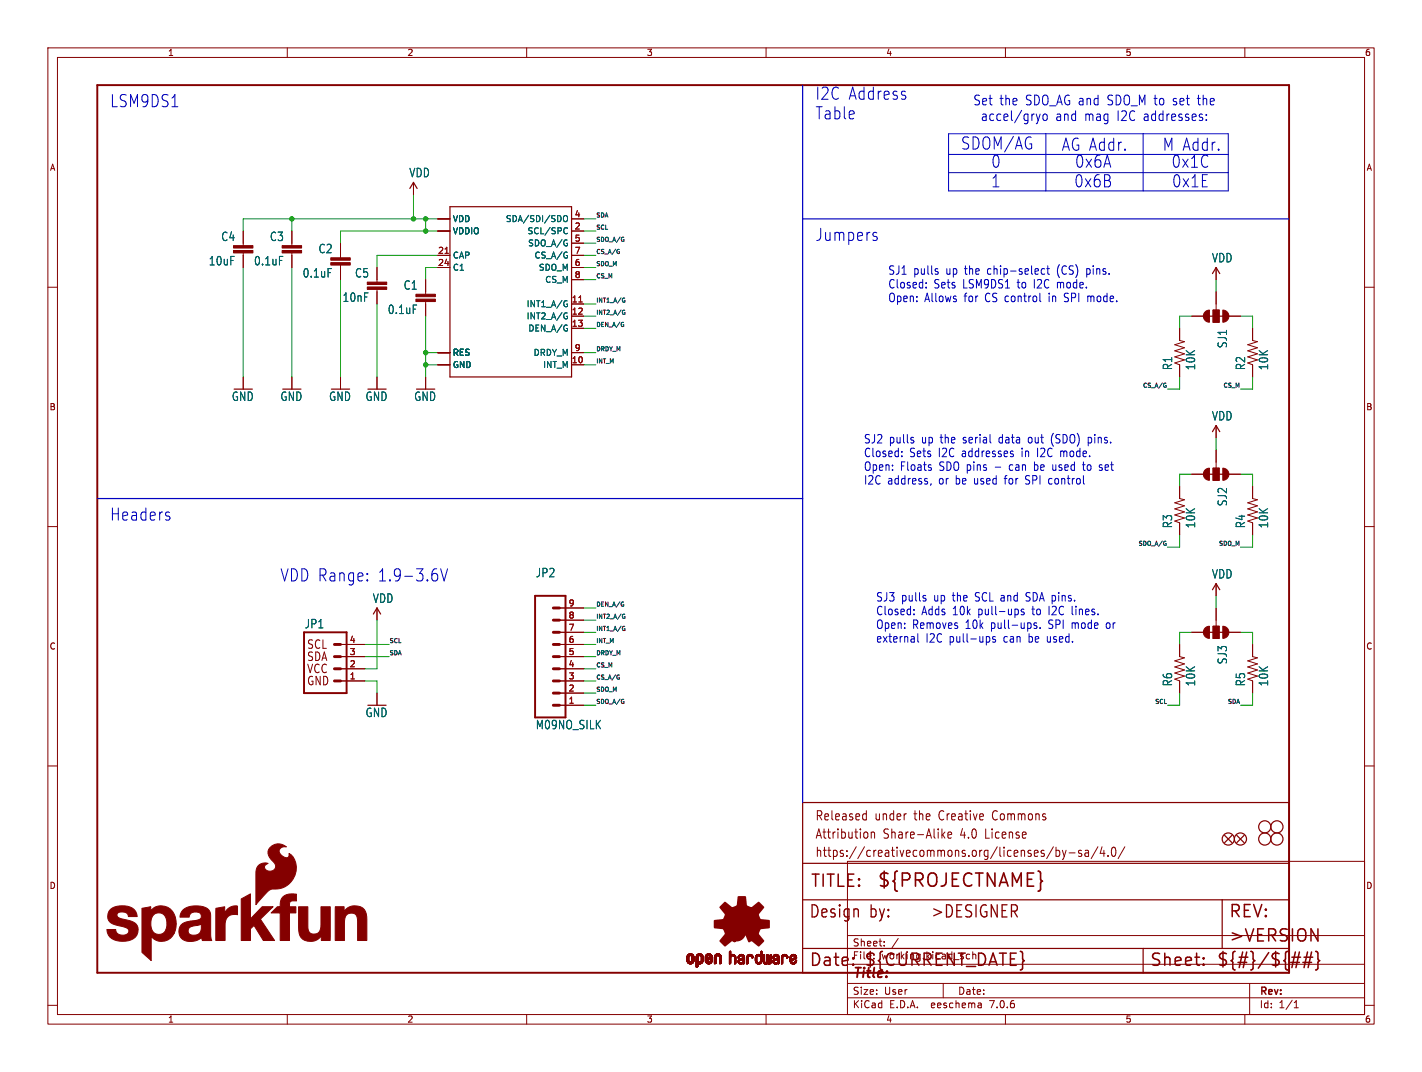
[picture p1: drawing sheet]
<svg xmlns="http://www.w3.org/2000/svg" width="297mm" height="224mm" viewBox="0 0 297 224" stroke-linecap="round" stroke-linejoin="round" font-family="sans-serif">
<defs><g id="words">
<text font-size="3.8" fill="#840000" x="183.1" y="185.7">${PROJECTNAME}</text>
<g font-size="3.5" fill="#0000c2">
<text x="22.9" y="22.6">LSM9DS1</text>
<text x="170.2" y="21.1">I2C Address</text>
<text x="170.2" y="25.2">Table</text>
<text x="200.7" y="31.5">SDOM/AG</text>
<text x="207" y="35.3">0</text>
<text x="221.7" y="31.7">AG Addr.</text>
<text x="224.5" y="35.3">0x6A</text>
<text x="242.8" y="31.7">M Addr.</text>
<text x="244.6" y="35.3">0x1C</text>
<text x="207" y="39.4">1</text>
<text x="224.3" y="39.4">0x6B</text>
<text x="244.7" y="39.4">0x1E</text>
<text x="170.2" y="50.6">Jumpers</text>
<text x="22.9" y="109">Headers</text>
<text x="58.4" y="121.7">VDD Range:</text>
<text x="78.8" y="121.7">1.9-3.6V</text>
</g>
<g font-size="3.5" fill="#840000">
<text x="169.2" y="185.7">TITLE:</text>
<text x="168.9" y="192.1">Design</text>
<text x="181.6" y="192.1">by:</text>
<text x="194.3" y="192.1">&gt;DESIGNER</text>
<text x="256.5" y="197.1">&gt;VERSION</text>
<text x="256.5" y="192.1">REV:</text>
<text x="168.9" y="202.2">Date:</text>
<text x="180.3" y="202.2">${CURRENT_DATE}</text>
<text x="240" y="202.2">Sheet:</text>
<text x="254" y="202.2">${#}/${##}</text>
</g>
<g font-size="2.8" fill="#0000c2">
<text x="203.2" y="22.2">Set the</text>
<text x="214.2" y="22.2">SDO_AG and</text>
<text x="231.5" y="22.2">SDO_M to set</text>
<text x="250.6" y="22.2">the</text>
<text x="204.8" y="25.5">accel/gryo</text>
<text x="220.4" y="25.5">and</text>
<text x="226.5" y="25.5">mag</text>
<text x="233.4" y="25.5">I2C addresses:</text>
</g>
<text font-size="2.8" fill="#840000" x="178" y="204.8">Title:</text>
<g font-size="2.7" fill="#840000">
<text x="170.2" y="171.7">Released</text>
<text x="182.7" y="171.7">under</text>
<text x="191.1" y="171.7">the</text>
<text x="196.5" y="171.7">Creative</text>
<text x="208" y="171.7">Commons</text>
<text x="170.2" y="175.5">Attribution</text>
<text x="170.2" y="179.3">https://creativecommons.org/licenses/by-sa/4.0/</text>
<text x="184.5" y="175.5">Share-Alike</text>
<text x="200.8" y="175.5">4.0</text>
<text x="206.2" y="175.5">License</text>
</g>
<g font-size="2.5" fill="#006464">
<text x="85.4" y="37.2">VDD</text>
<text x="46.1" y="50.6">C4</text>
<text x="56.3" y="50.6">C3</text>
<text x="66.4" y="53.1">C2</text>
<text x="43.5" y="55.6">10uF</text>
<text x="53" y="55.6">0.1uF</text>
<text x="63.1" y="58.2">0.1uF</text>
<text x="74.1" y="58.2">C5</text>
<text x="253" y="55">VDD</text>
<text x="71.5" y="63.3">10nF</text>
<text x="80.9" y="65.8">0.1uF</text>
<text x="84.2" y="60.7">C1</text>
<text x="245" y="77.4" transform="rotate(-90 245 77.4)">R1</text>
<text x="249.8" y="77.4" transform="rotate(-90 249.8 77.4)">10K</text>
<text x="256.5" y="72.8" transform="rotate(-90 256.5 72.8)">SJ1</text>
<text x="260.3" y="77.4" transform="rotate(-90 260.3 77.4)">R2</text>
<text x="265.1" y="77.4" transform="rotate(-90 265.1 77.4)">10K</text>
<text x="48.3" y="84">GND</text>
<text x="58.5" y="84">GND</text>
<text x="68.6" y="84">GND</text>
<text x="76.3" y="84">GND</text>
<text x="86.4" y="84">GND</text>
<text x="253" y="88">VDD</text>
<text x="256.5" y="105.8" transform="rotate(-90 256.5 105.8)">SJ2</text>
<text x="245" y="110.4" transform="rotate(-90 245 110.4)">R3</text>
<text x="249.8" y="110.4" transform="rotate(-90 249.8 110.4)">10K</text>
<text x="260.3" y="110.4" transform="rotate(-90 260.3 110.4)">R4</text>
<text x="265.1" y="110.4" transform="rotate(-90 265.1 110.4)">10K</text>
<text x="111.8" y="120.8">JP2</text>
<text x="253" y="121">VDD</text>
<text x="63.6" y="131.5">JP1</text>
<text x="77.8" y="126.1">VDD</text>
<text x="245" y="143.5" transform="rotate(-90 245 143.5)">R6</text>
<text x="249.8" y="143.5" transform="rotate(-90 249.8 143.5)">10K</text>
<text x="256.5" y="138.9" transform="rotate(-90 256.5 138.9)">SJ3</text>
<text x="260.3" y="143.5" transform="rotate(-90 260.3 143.5)">R5</text>
<text x="265.1" y="143.5" transform="rotate(-90 265.1 143.5)">10K</text>
<text x="76.3" y="150">GND</text>
<text x="111.8" y="152.5">M09NO_SILK</text>
</g>
<g font-size="2.5" fill="#0000c2">
<text x="185.4" y="57.5">SJ1 pulls</text>
<text x="197.6" y="57.5">up the</text>
<text x="206.5" y="57.5">chip-select</text>
<text x="221.2" y="57.5">(CS)</text>
<text x="227.4" y="57.5">pins.</text>
<text x="185.4" y="60.4">Closed:</text>
<text x="185.4" y="63.3">Open:</text>
<text x="193.1" y="63.3">Allows</text>
<text x="195" y="60.4">Sets</text>
<text x="201.1" y="60.4">LSM9DS1</text>
<text x="201.4" y="63.3">for</text>
<text x="205.9" y="63.3">CS control</text>
<text x="212.7" y="60.4">to</text>
<text x="216.2" y="60.4">I2C mode.</text>
<text x="219.4" y="63.3">in</text>
<text x="222.8" y="63.3">SPI mode.</text>
<text x="180.3" y="92.8">SJ2 pulls</text>
<text x="180.3" y="95.6">Closed:</text>
<text x="189.9" y="95.6">Sets</text>
<text x="192.5" y="92.8">up the</text>
<text x="196.1" y="95.6">I2C addresses</text>
<text x="201.4" y="92.8">serial</text>
<text x="209" y="92.8">data</text>
<text x="213.6" y="95.6">in</text>
<text x="215.3" y="92.8">out</text>
<text x="217" y="95.6">I2C mode.</text>
<text x="220.2" y="92.8">(SDO)</text>
<text x="228.1" y="92.8">pins.</text>
<text x="180.3" y="98.5">Open:</text>
<text x="180.3" y="101.4">I2C address,</text>
<text x="188" y="98.5">Floats</text>
<text x="196.1" y="101.4">or</text>
<text x="196.2" y="98.5">SDO pins</text>
<text x="199.7" y="101.4">be used</text>
<text x="208" y="98.5">-</text>
<text x="210.3" y="101.4">for</text>
<text x="211.2" y="98.5">can</text>
<text x="214.7" y="101.4">SPI control</text>
<text x="216.5" y="98.5">be used</text>
<text x="227.1" y="98.5">to</text>
<text x="230.6" y="98.5">set</text>
<text x="182.9" y="125.8">SJ3 pulls</text>
<text x="195.1" y="125.8">up the</text>
<text x="203.9" y="125.8">SCL and</text>
<text x="214.8" y="125.8">SDA pins.</text>
<text x="182.9" y="128.6">Closed:</text>
<text x="182.9" y="131.5">Open:</text>
<text x="190.5" y="131.5">Removes</text>
<text x="192.5" y="128.6">Adds</text>
<text x="199" y="128.6">10k</text>
<text x="201.7" y="131.5">10k</text>
<text x="204.4" y="128.6">pull-ups</text>
<text x="207.1" y="131.5">pull-ups.</text>
<text x="215.9" y="128.6">to</text>
<text x="219.3" y="131.5">SPI mode</text>
<text x="219.4" y="128.6">I2C lines.</text>
<text x="231.6" y="131.5">or</text>
<text x="182.9" y="134.4">external</text>
<text x="193.3" y="134.4">I2C pull-ups</text>
<text x="209.8" y="134.4">can</text>
<text x="215.1" y="134.4">be used.</text>
</g>
<g font-size="2.5" fill="#840000">
<text x="64" y="135.8">SCL</text>
<text x="64" y="143.4">GND</text>
<text x="64" y="138.3">SDA</text>
<text x="64" y="140.9">VCC</text>
</g>
<g font-size="2.1" fill="#840000">
<text x="178" y="197.9">Sheet:</text>
<text x="178" y="200.6">File:</text>
<text x="184.1" y="200.6">working.kicad_sch</text>
<text x="178" y="208">Size:</text>
<text x="184.7" y="208">User</text>
<text x="200" y="208">Date:</text>
<text x="263" y="208.2">Rev:</text>
<text x="178" y="210.8">KiCad</text>
<text x="185.7" y="210.8">E.D.A.</text>
<text x="194.6" y="210.8">eeschema</text>
<text x="207" y="210.8">7.0.6</text>
<text x="263" y="210.8">Id:</text>
<text x="267.1" y="210.8">1/1</text>
</g>
<g font-size="1.8" fill="#840000">
<text x="35" y="11.9">1</text>
<text x="85" y="11.9">2</text>
<text x="135" y="11.9">3</text>
<text x="185" y="11.9">4</text>
<text x="235" y="11.9">5</text>
<text x="285" y="11.9">6</text>
<text x="10.3" y="35.9">A</text>
<text x="285.3" y="35.9">A</text>
<text x="10.3" y="85.9">B</text>
<text x="285.3" y="85.9">B</text>
<text x="10.3" y="135.9">C</text>
<text x="285.3" y="135.9">C</text>
<text x="10.3" y="185.9">D</text>
<text x="285.3" y="185.9">D</text>
<text x="35" y="213.8">1</text>
<text x="85" y="213.8">2</text>
<text x="135" y="213.8">3</text>
<text x="185" y="213.8">4</text>
<text x="235" y="213.8">5</text>
<text x="285" y="213.8">6</text>
</g>
<g font-size="1.8" fill="#006464">
<text x="94.5" y="46.6">VDD</text>
<text x="105.5" y="46.6">SDA/SDI/SDO</text>
<text x="94.5" y="49.1">VDDIO</text>
<text x="110.1" y="49.1">SCL/SPC</text>
<text x="110.2" y="51.7">SDO_A/G</text>
<text x="94.5" y="54.2">CAP</text>
<text x="94.5" y="56.7">C1</text>
<text x="111.5" y="54.2">CS_A/G</text>
<text x="112.4" y="56.7">SDO_M</text>
<text x="113.8" y="59.3">CS_M</text>
<text x="109.9" y="64.4">INT1_A/G</text>
<text x="109.9" y="66.9">INT2_A/G</text>
<text x="110.3" y="69.4">DEN_A/G</text>
<text x="94.5" y="74.5">RES</text>
<text x="94.5" y="77.1">GND</text>
<text x="111.4" y="74.5">DRDY_M</text>
<text x="113.3" y="77.1">INT_M</text>
</g>
<g font-size="1.8" fill="#a90000">
<text x="119.9" y="45.5">4</text>
<text x="91.4" y="53.1">21</text>
<text x="119.9" y="48">2</text>
<text x="119.9" y="50.5">5</text>
<text x="119.9" y="53.1">7</text>
<text x="91.4" y="55.6">24</text>
<text x="119.9" y="55.6">6</text>
<text x="119.9" y="58.2">8</text>
<text x="119.3" y="63.2">11</text>
<text x="119.3" y="65.8">12</text>
<text x="119.3" y="68.3">13</text>
<text x="119.3" y="75.9">10</text>
<text x="119.9" y="73.4">9</text>
<text x="118.7" y="131.8">7</text>
<text x="118.7" y="129.3">8</text>
<text x="118.7" y="126.7">9</text>
<text x="73" y="136.9">3</text>
<text x="73" y="134.4">4</text>
<text x="118.7" y="136.9">5</text>
<text x="118.7" y="134.4">6</text>
<text x="73" y="142">1</text>
<text x="73" y="139.4">2</text>
<text x="118.7" y="142">3</text>
<text x="118.7" y="139.4">4</text>
<text x="118.7" y="147.1">1</text>
<text x="118.7" y="144.5">2</text>
</g>
<g font-size="1.2" fill="#0f0f0f">
<text x="124.5" y="45.5">SDA</text>
<text x="124.5" y="48">SCL</text>
<text x="124.5" y="53.1">CS_A/G</text>
<text x="124.5" y="50.6">SDO_A/G</text>
<text x="124.5" y="58.2">CS_M</text>
<text x="124.5" y="55.6">SDO_M</text>
<text x="124.5" y="65.8">INT2_A/G</text>
<text x="124.5" y="63.3">INT1_A/G</text>
<text x="124.5" y="68.3">DEN_A/G</text>
<text x="124.5" y="76">INT_M</text>
<text x="124.5" y="73.4">DRDY_M</text>
<text x="238.6" y="81">CS_A/G</text>
<text x="255.4" y="81">CS_M</text>
<text x="237.6" y="114.1">SDO_A/G</text>
<text x="254.4" y="114.1">SDO_M</text>
<text x="124.5" y="126.8">DEN_A/G</text>
<text x="124.5" y="131.8">INT1_A/G</text>
<text x="124.5" y="129.3">INT2_A/G</text>
<text x="81.3" y="136.9">SDA</text>
<text x="81.3" y="134.4">SCL</text>
<text x="124.5" y="134.4">INT_M</text>
<text x="124.5" y="136.9">DRDY_M</text>
<text x="124.5" y="142">CS_A/G</text>
<text x="124.5" y="139.5">CS_M</text>
<text x="124.5" y="147.1">SDO_A/G</text>
<text x="124.5" y="144.5">SDO_M</text>
<text x="241.1" y="147.1">SCL</text>
<text x="256.3" y="147.1">SDA</text>
</g>
</g></defs>
<g fill="none" stroke="#840000" stroke-width=".21">
<path d="M10 10h277v203.9h-277zM12 12h273v199.9h-273zM60 10v2M110 10v2M160 10v2M210 10v2M260 10v2M86.4 38.1v2.5M10 60h2M50.8 48.3v3M50.8 52.8v3.1M61 48.3v3"/>
<path d="M61 52.8v3.1M71.1 50.8v3M71.1 55.4v3M78.7 55.9v3M88.9 58.4v3.1M91.4 48.3h2.6M91.4 53.3h2.6M91.4 45.7h2.6M91.4 55.9h2.6M119.4 48.3h2.5M119.4 53.3h2.5M119.4 45.7h2.5"/>
<path d="M119.4 55.9h2.5M119.4 50.8h2.5M119.4 58.4h2.5M254 55.9v2.5M285 60h2M50.8 78.7v2.6M61 78.7v2.6M71.1 78.7v2.6M78.7 60.5v3M78.7 78.7v2.6M88.9 63v3M88.9 78.7v2.6"/>
<path d="M91.4 76.2h2.6M91.4 73.7h2.6M119.4 66h2.5M119.4 76.2h2.5M119.4 63.5h2.5M119.4 68.6h2.5M119.4 73.7h2.5M246.4 68.6v2.5l1 .3-2 .6 2 .6-2 .7 2 .6-2 .6 2 .7-2 .6 1 .4v2.5M248.9 66h2.6M253.4 64.8h1.2v2.5h-1.2zM254 61v3.8M256.5 66h2.6"/>
<path d="M261.6 68.6v2.5l1 .3-2 .6 2 .6-2 .7 2 .6-2 .6 2 .7-2 .6 1 .4v2.5M248.9 99.1h2.6M253.4 97.8h1.2v2.5h-1.2zM254 88.9v2.5M254 94v3.8M256.5 99.1h2.6M10 110h2M246.4 101.6v2.5l1 .3-2 .6 2 .7-2 .6 2 .6-2 .7 2 .6-2 .6 1 .4v2.6M261.6 101.6v2.5l1 .3-2 .6 2 .7-2 .6 2 .6-2 .7 2 .6-2 .6 1 .4v2.6M285 110h2M71.1 139.7h5.1M71.1 137.2h5.1"/>
<path d="M71.1 134.6h5.1M78.7 127v2.5M116.8 139.7h5.1M116.8 137.2h5.1M116.8 134.6h5.1M116.8 132.1h5.1M116.8 129.5h5.1M116.8 127h5.1M246.4 134.6v2.6l1 .2-2 .6 2 .7-2 .6 2 .7-2 .6 2 .6-2 .7 1 .3v2.6M248.9 132.1h2.6M253.4 130.8h1.2v2.6h-1.2zM254 121.9v2.6"/>
<path d="M254 127v3.8M256.5 132.1h2.6M261.6 134.6v2.6l1 .2-2 .6 2 .7-2 .6 2 .7-2 .6 2 .6-2 .7 1 .3v2.6M10 160h2M71.1 142.2h5.1M78.7 144.8v2.5M116.8 147.3h5.1M116.8 144.8h5.1M116.8 142.2h5.1M285 160h2M177 179.9h108v32h-108zM180.5 170l.4 .1"/>
<path d="M180.9 169.3v2M180.9 171.2l-.4 .1M181.2 174v.9M182 173.8v1.3M182 174l.2-.2 .4 .1 .1 1.2M196.9 174.4l.5 .7M197.4 173.8l-.7 .7M198 174.4l.8-.1-.1-.4-.5-.1-.2 .3 .1 .9h.6M220 176.9l-1.4 2.5M220.6 177v1.9M220.6 177.7l.4-.1 .3 .4-.1 .8h-.6M221.9 177.6l.4 1.3"/>
<path d="M222.3 178.9l-.2 .5-.2 .1M222.7 177.6l-.4 1.3M223.3 178.2h1.2M225.9 177.7l-.4-.1-.2 .3v.3l.6 .1v.5h-.6M226.7 177.7h.6l.1 1.2M227.4 178.1l-.6 .1a.4 .4 0 0 0-.2 .3 .4 .4 0 0 0 .2 .4l.6-.1M229.3 176.9l-1.4 2.5M230.2 176.9l-.4 1.4h1M230.6 177.6v1.3M231.4 178.7v.2M232.4 177.1l.3-.1a1.34 1.34 0 0 1 0 1.9h-.2a1.44 1.44 0 0 1-.1-1.8zM234.9 176.9l-1.4 2.5"/>
<path d="M177 195.4h108M184.7 197.5v.1M184.7 196.7v.1M187.6 196l-1.3 2M10 210h2M60 211.9v2M110 211.9v2M160 211.9v2M177 208.4h108M177 205.4h108M177 201.4h108M197 205.4v3"/>
<path d="M204.9 209.6l.1 .9M205 210.4l-.2 .1M205 209.9h-.2M210 211.9v2M260 211.9v2M261 205.4v6.5M270.3 210.5h.9M270.3 209.4l.4-.4v1.5M285 210h2"/>
</g>
<g fill="none" stroke="#840000" stroke-width=".25">
<path d="M85.6 39.4l.8-1.3 .7 1.3M94 43.2h25.4v35.5h-25.4zM253.2 57.2l.8-1.3 .8 1.3M252.2 66h3.8M252.2 99.1h3.8M253.2 90.2l.8-1.3 .8 1.3M78 128.3l.7-1.3 .8 1.3M252.2 132.1h3.8M253.2 123.2l.8-1.3 .8 1.3M167.6 167.6h101.6v35.6h-101.6zM255.8 174.5l1.5 1.5M257.3 174.5l-1.5 1.5"/>
<path d="M258.3 174.5l1.5 1.5M259.8 174.5l-1.5 1.5M167.6 198.1h101.6M167.6 180.3h101.6M167.6 188h101.6M238.8 198.1v5.1M255.3 188v10.1"/>
<circle cx="256.5" cy="175.3" r="1.27"/>
<circle cx="259.1" cy="175.3" r="1.27"/>
<circle cx="264.2" cy="172.7" r="1.27"/>
<circle cx="264.2" cy="175.3" r="1.27"/>
<circle cx="266.7" cy="172.7" r="1.27"/>
<circle cx="266.7" cy="175.3" r="1.27"/>
</g>
<path d="M20.3 17.8h248.9v185.4h-248.9zM63.5 132.1h8.9v12.7h-8.9zM111.8 124.5h6.3v25.4h-6.3z" fill="none" stroke="#840000" stroke-width=".41"/>
<g fill="#840000" stroke="#840000" stroke-width=".21">
<path d="M48.8 52.3h4v.5h-4z"/>
<path d="M48.8 51.3h4v.5h-4z"/>
<path d="M69.1 54.9h4.1v.5h-4.1z"/>
<path d="M69.1 53.8h4.1v.6h-4.1z"/>
<path d="M58.9 52.3h4.1v.5h-4.1z"/>
<path d="M58.9 51.3h4.1v.5h-4.1z"/>
<path d="M76.7 59.9h4.1v.6h-4.1z"/>
<path d="M76.7 58.9h4.1v.5h-4.1z"/>
<path d="M143.5 200.7h.4z"/>
<path d="M143.5 200.6l.4 .1z"/>
<path d="M143.5 200.6h.4z"/>
<path d="M143.5 200.5l.4 .1z"/>
<path d="M143.5 200.5h.4z"/>
<path d="M143.5 200.4l.4 .1z"/>
<path d="M143.5 200.4h.4z"/>
<path d="M143.5 200.3l.4 .1z"/>
<path d="M143.5 200.3h.4z"/>
<path d="M143.5 200.2l.4 .1z"/>
<path d="M143.5 200.2h.4z"/>
<path d="M143.5 200.1l.4 .1z"/>
<path d="M143.5 200.1h.4z"/>
<path d="M143.5 200l.4 .1z"/>
<path d="M143.5 200h.4z"/>
<path d="M143.5 199.9l.4 .1z"/>
<path d="M143.5 199.9h.4z"/>
<path d="M143.5 199.8l.4 .1z"/>
<path d="M143.5 199.8h.4z"/>
<path d="M143.5 200.8h.5z"/>
<path d="M143.5 200.8h.4z"/>
<path d="M143.5 200.7l.4 .1z"/>
<path d="M143.5 199.7l.4 .1z"/>
<path d="M143.5 200.9h.5z"/>
<path d="M143.5 200.8l.5 .1z"/>
<path d="M143.5 199.7h.4z"/>
<path d="M143.5 199.7h.5z"/>
<path d="M143.5 200.9h.6z"/>
<path d="M143.5 199.6l.6 .1z"/>
<path d="M143.6 200.9l.5 .1z"/>
<path d="M143.6 199.6h.5z"/>
<path d="M143.6 201h1.3z"/>
<path d="M143.6 201h.6z"/>
<path d="M143.6 199.6h1.2z"/>
<path d="M143.6 201h1.2z"/>
<path d="M143.6 199.5l1.2 .1z"/>
<path d="M143.6 201l1.2 .1z"/>
<path d="M143.6 199.5h1.2z"/>
<path d="M143.6 201.1h1.2z"/>
<path d="M143.7 201.1h1.1z"/>
<path d="M143.7 199.5h1.1z"/>
<path d="M143.7 201.1h1z"/>
<path d="M143.7 199.4l1 .1z"/>
<path d="M143.7 201.1l1 .1z"/>
<path d="M143.7 199.4h1z"/>
<path d="M143.7 201.2h1z"/>
<path d="M143.8 201.2h.9z"/>
<path d="M143.8 199.4h.9z"/>
<path d="M143.8 201.2h.8z"/>
<path d="M143.8 199.4h.8z"/>
<path d="M143.8 199.3l.8 .1z"/>
<path d="M143.8 199.3h.8z"/>
<path d="M143.8 201.2l.8 .1z"/>
<path d="M143.8 201.3h.8z"/>
<path d="M143.9 199.3h.7z"/>
<path d="M143.9 201.3h.7z"/>
<path d="M143.9 201.3h.6z"/>
<path d="M143.9 199.3h.6z"/>
<path d="M144 199.3h.4z"/>
<path d="M144 201.3h.4z"/>
<path d="M144 199.2l.4 .1z"/>
<path d="M144.1 199.2h.3z"/>
<path d="M144.1 201.3l.2 .1z"/>
<path d="M144.1 201.4h.2z"/>
<path d="M144.1 199.2h.2z"/>
<path d="M144.3 199.6h.6z"/>
<path d="M144.3 201h.6z"/>
<path d="M144.3 200.9l.6 .1z"/>
<path d="M144.3 200.9h.6z"/>
<path d="M144.3 199.6l.6 .1z"/>
<path d="M144.4 200.9h.5z"/>
<path d="M144.4 199.7h.5z"/>
<path d="M144.5 200.8l.4 .1z"/>
<path d="M144.5 199.7h.4z"/>
<path d="M144.5 200.8h.4z"/>
<path d="M144.5 199.7l.4 .1z"/>
<path d="M144.5 199.8h.4z"/>
<path d="M144.5 200.7l.4 .1z"/>
<path d="M144.5 200.7h.4z"/>
<path d="M144.5 199.9h.4z"/>
<path d="M144.5 199.8l.4 .1z"/>
<path d="M144.5 200.6l.4 .1z"/>
<path d="M144.5 200.6h.4z"/>
<path d="M144.5 200.5l.4 .1z"/>
<path d="M144.5 200.5h.4z"/>
<path d="M144.5 200.4l.4 .1z"/>
<path d="M144.5 200.4h.4z"/>
<path d="M144.5 200.3l.4 .1z"/>
<path d="M144.5 200.3h.4z"/>
<path d="M144.5 200.2l.4 .1z"/>
<path d="M144.5 200.2h.4z"/>
<path d="M144.5 200.1l.4 .1z"/>
<path d="M144.5 200.1h.4z"/>
<path d="M144.5 200l.4 .1z"/>
<path d="M144.5 200h.4z"/>
<path d="M144.5 199.9l.4 .1z"/>
<path d="M145.4 202h.2z"/>
<path d="M145.4 202h.3z"/>
<path d="M145.4 201.9l.3 .1z"/>
<path d="M145.4 201.9h.3z"/>
<path d="M145.4 201.9h.4z"/>
<path d="M145.4 201.8l.4 .1z"/>
<path d="M145.4 201.8h.4z"/>
<path d="M145.4 201.7l.4 .1z"/>
<path d="M145.4 201.7h.4z"/>
<path d="M145.4 201.6l.4 .1z"/>
<path d="M145.4 201.6h.4z"/>
<path d="M145.4 201.5l.4 .1z"/>
<path d="M145.4 201.5h.4z"/>
<path d="M145.4 201.4l.4 .1z"/>
<path d="M145.4 201.4h.4z"/>
<path d="M145.4 201.3l.4 .1z"/>
<path d="M145.4 201.3h.4z"/>
<path d="M145.4 201.3h1z"/>
<path d="M145.4 201.3h1.1z"/>
<path d="M145.4 201.2l1.1 .1z"/>
<path d="M145.4 201.2h1.1z"/>
<path d="M145.4 201.2h1.2z"/>
<path d="M145.4 201.1l1.2 .1z"/>
<path d="M145.4 201.1h1.2z"/>
<path d="M145.4 201.1h1.3z"/>
<path d="M145.4 201l1.3 .1z"/>
<path d="M145.4 201h1.3z"/>
<path d="M145.4 201h1.4z"/>
<path d="M145.4 201h.7z"/>
<path d="M145.4 200.9l.6 .1z"/>
<path d="M145.4 200.9h.6z"/>
<path d="M145.4 200.9h.5z"/>
<path d="M145.4 200.8l.5 .1z"/>
<path d="M145.4 200.8h.5z"/>
<path d="M145.4 200.8h.4z"/>
<path d="M145.4 200.7l.4 .1z"/>
<path d="M145.4 200.7h.4z"/>
<path d="M145.4 200.6l.4 .1z"/>
<path d="M145.4 200.6h.4z"/>
<path d="M145.4 200.5l.4 .1z"/>
<path d="M145.4 200.5h.4z"/>
<path d="M145.4 200.4l.4 .1z"/>
<path d="M145.4 200.4h.4z"/>
<path d="M145.4 200.3l.4 .1z"/>
<path d="M145.4 200.3h.4z"/>
<path d="M145.4 200.2l.4 .1z"/>
<path d="M145.4 200.2h.4z"/>
<path d="M145.4 200.1l.4 .1z"/>
<path d="M145.4 200.1h.4z"/>
<path d="M145.4 200l.4 .1z"/>
<path d="M145.4 200h.4z"/>
<path d="M145.4 199.9l.4 .1z"/>
<path d="M145.4 199.9h.4z"/>
<path d="M145.4 199.8l.4 .1z"/>
<path d="M145.4 199.8h.4z"/>
<path d="M145.4 199.8h.5z"/>
<path d="M145.4 202h.1z"/>
<path d="M145.4 199.7l.5 .1z"/>
<path d="M145.4 199.7h.5z"/>
<path d="M145.4 199.7h.6z"/>
<path d="M145.5 199.7h.5z"/>
<path d="M145.5 199.6l.5 .1z"/>
<path d="M145.5 199.6h.5z"/>
<path d="M145.5 199.6h1.3z"/>
<path d="M145.5 199.6h1.2z"/>
<path d="M145.5 199.5l1.2 .1z"/>
<path d="M145.5 199.5h1.2z"/>
<path d="M145.6 199.5h1.1z"/>
<path d="M145.6 199.4l1.1 .1z"/>
<path d="M145.6 199.4h1z"/>
<path d="M145.7 199.4h.9z"/>
<path d="M145.7 199.3l.8 .1z"/>
<path d="M145.7 199.3h.8z"/>
<path d="M145.8 199.3h.7z"/>
<path d="M145.8 199.3h.6z"/>
<path d="M145.9 201.3h.5z"/>
<path d="M145.9 199.3h.5z"/>
<path d="M145.9 201.3h.4z"/>
<path d="M145.9 199.3h.4z"/>
<path d="M145.9 199.2l.4 .1z"/>
<path d="M146 201.3h.3z"/>
<path d="M146 199.2h.3z"/>
<path d="M146 201.3l.3 .1z"/>
<path d="M146 199.2h.2z"/>
<path d="M146 201.4h.2z"/>
<path d="M146.2 199.6h.6z"/>
<path d="M146.2 201h.6z"/>
<path d="M146.2 200.9l.6 .1z"/>
<path d="M146.3 200.9h.5z"/>
<path d="M146.3 199.6l.5 .1z"/>
<path d="M146.3 199.7h.5z"/>
<path d="M146.4 200.9h.4z"/>
<path d="M146.4 199.7h.4z"/>
<path d="M146.4 200.8l.4 .1z"/>
<path d="M146.4 200.8h.4z"/>
<path d="M146.4 199.7l.4 .1z"/>
<path d="M146.4 199.8h.4z"/>
<path d="M146.4 200.8h.5z"/>
<path d="M146.4 199.8h.5z"/>
<path d="M146.5 200.7l.4 .1z"/>
<path d="M146.5 200.7h.4z"/>
<path d="M146.5 199.8l.4 .1z"/>
<path d="M146.5 199.8h.4z"/>
<path d="M146.5 199.9h.4z"/>
<path d="M146.5 200.6l.4 .1z"/>
<path d="M146.5 200.6h.4z"/>
<path d="M146.5 200.5l.4 .1z"/>
<path d="M146.5 200.5h.4z"/>
<path d="M146.5 200.4l.4 .1z"/>
<path d="M146.5 200.4h.4z"/>
<path d="M146.5 200.3l.4 .1z"/>
<path d="M146.5 200.3h.4z"/>
<path d="M146.5 200.2l.4 .1z"/>
<path d="M146.5 200.2h.4z"/>
<path d="M146.5 200.1l.4 .1z"/>
<path d="M146.5 200.1h.4z"/>
<path d="M146.5 200l.4 .1z"/>
<path d="M146.5 200h.4z"/>
<path d="M146.5 199.9l.4 .1z"/>
<path d="M147.3 200.8h.4z"/>
<path d="M147.3 200.7l.4 .1z"/>
<path d="M147.3 200.7h.4z"/>
<path d="M147.3 200.6l.4 .1z"/>
<path d="M147.3 200.6h.4z"/>
<path d="M147.3 200.6h.5z"/>
<path d="M147.3 200.6h.6z"/>
<path d="M147.3 200.5l.6 .1z"/>
<path d="M147.3 200.5h.6z"/>
<path d="M147.3 200.5h.7z"/>
<path d="M147.3 200.5h.8z"/>
<path d="M147.3 200.4l.8 .1z"/>
<path d="M147.3 200.4h.9z"/>
<path d="M147.3 200.4h1z"/>
<path d="M147.3 200.3l1 .1z"/>
<path d="M147.3 200.3h1.1z"/>
<path d="M147.3 200.3h1.2z"/>
<path d="M147.3 200.2l1.3 .1z"/>
<path d="M147.3 200.2h1.3z"/>
<path d="M147.3 200.2h1.4z"/>
<path d="M147.3 200.2h.4z"/>
<path d="M147.3 200.1l.4 .1z"/>
<path d="M147.3 200.1h.4z"/>
<path d="M147.3 200l.4 .1z"/>
<path d="M147.3 200h.4z"/>
<path d="M147.3 199.9l.4 .1z"/>
<path d="M147.3 199.9h.4z"/>
<path d="M147.3 199.8l.4 .1z"/>
<path d="M147.3 199.8h.4z"/>
<path d="M147.3 200.9h.5z"/>
<path d="M147.3 200.8l.5 .1z"/>
<path d="M147.3 200.8h.5z"/>
<path d="M147.3 199.8h.5z"/>
<path d="M147.3 199.7l.5 .1z"/>
<path d="M147.3 199.7h.5z"/>
<path d="M147.4 200.9h.5z"/>
<path d="M147.4 199.7h.4z"/>
<path d="M147.4 199.7h.5z"/>
<path d="M147.4 200.9l.5 .1z"/>
<path d="M147.4 199.6l.5 .1z"/>
<path d="M147.4 199.6h.5z"/>
<path d="M147.4 201h1.3z"/>
<path d="M147.4 201h.6z"/>
<path d="M147.4 199.6h.6z"/>
<path d="M147.4 199.6h1.3z"/>
<path d="M147.4 201h1.2z"/>
<path d="M147.4 199.5l1.3 .1z"/>
<path d="M147.4 199.5h1.2z"/>
<path d="M147.4 201l1.2 .1z"/>
<path d="M147.5 201.1h1.1z"/>
<path d="M147.5 199.5h1.1z"/>
<path d="M147.5 199.4l1.1 .1z"/>
<path d="M147.5 201.1h1z"/>
<path d="M147.5 201.1l1 .1z"/>
<path d="M147.5 199.4h1.1z"/>
<path d="M147.5 201.2h1z"/>
<path d="M147.5 199.4h1z"/>
<path d="M147.6 201.2h.9z"/>
<path d="M147.6 199.4h.9z"/>
<path d="M147.6 201.2h.8z"/>
<path d="M147.6 199.3l.8 .1z"/>
<path d="M147.6 201.2l.8 .1z"/>
<path d="M147.6 199.3h.8z"/>
<path d="M147.7 201.3h.7z"/>
<path d="M147.7 199.3h.7z"/>
<path d="M147.7 199.3h.6z"/>
<path d="M147.7 201.3h.6z"/>
<path d="M147.8 199.3h.5z"/>
<path d="M147.8 201.3h.5z"/>
<path d="M147.8 200.2h.9z"/>
<path d="M147.8 200.1l.9 .1z"/>
<path d="M147.8 199.3h.4z"/>
<path d="M147.8 201.3h.4z"/>
<path d="M147.8 200.1h.9z"/>
<path d="M147.9 199.2l.3 .1z"/>
<path d="M147.9 201.3h.3z"/>
<path d="M147.9 201.3l.3 .1z"/>
<path d="M147.9 200.1h.8z"/>
<path d="M147.9 199.2h.3z"/>
<path d="M147.9 201.4h.2z"/>
<path d="M147.9 199.2h.2z"/>
<path d="M148 200.1h.7z"/>
<path d="M148.1 200l.6 .1z"/>
<path d="M148.1 200h.6z"/>
<path d="M148.1 199.6h.6z"/>
<path d="M148.1 201h.6z"/>
<path d="M148.2 200.9l.5 .1z"/>
<path d="M148.2 200h.5z"/>
<path d="M148.2 200.9h.5z"/>
<path d="M148.2 199.6l.5 .1z"/>
<path d="M148.2 199.7h.5z"/>
<path d="M148.3 200.9h.4z"/>
<path d="M148.3 199.7h.4z"/>
<path d="M148.3 200h.4z"/>
<path d="M148.3 199.7l.4 .1z"/>
<path d="M148.3 200.8l.4 .1z"/>
<path d="M148.3 199.8h.4z"/>
<path d="M148.3 200.8h.4z"/>
<path d="M148.3 199.9l.4 .1z"/>
<path d="M148.3 199.9h.4z"/>
<path d="M148.3 199.8l.4 .1z"/>
<path d="M148.4 200.7l.3 .1z"/>
<path d="M148.4 200.7h.3z"/>
<path d="M148.4 200.6l.3 .1z"/>
<path d="M148.4 200.6h.3z"/>
<path d="M148.4 200.5l.3 .1z"/>
<path d="M148.5 200.5h.2z"/>
<path d="M148.6 200.5h.1z"/>
<path d="M149.2 201.3h.3z"/>
<path d="M149.2 201.2l.3 .1z"/>
<path d="M149.2 201.2h.3z"/>
<path d="M149.2 201.2h.4z"/>
<path d="M149.2 201.1l.4 .1z"/>
<path d="M149.2 201.1h.4z"/>
<path d="M149.2 201l.4 .1z"/>
<path d="M149.2 201h.4z"/>
<path d="M149.2 200.9l.4 .1z"/>
<path d="M149.2 200.9h.4z"/>
<path d="M149.2 200.8l.4 .1z"/>
<path d="M149.2 200.8h.4z"/>
<path d="M149.2 200.7l.4 .1z"/>
<path d="M149.2 200.7h.4z"/>
<path d="M149.2 200.6l.4 .1z"/>
<path d="M149.2 200.6h.4z"/>
<path d="M149.2 200.5l.4 .1z"/>
<path d="M149.2 200.5h.4z"/>
<path d="M149.2 200.4l.4 .1z"/>
<path d="M149.2 200.4h.4z"/>
<path d="M149.2 200.3l.4 .1z"/>
<path d="M149.2 200.3h.4z"/>
<path d="M149.2 200.2l.4 .1z"/>
<path d="M149.2 200.2h.4z"/>
<path d="M149.2 200.1l.4 .1z"/>
<path d="M149.2 200.1h.4z"/>
<path d="M149.2 200l.4 .1z"/>
<path d="M149.2 200h.4z"/>
<path d="M149.2 199.9l.4 .1z"/>
<path d="M149.2 199.9h.4z"/>
<path d="M149.2 199.8l.4 .1z"/>
<path d="M149.2 201.3h.2z"/>
<path d="M149.2 199.8h.4z"/>
<path d="M149.2 199.8h.5z"/>
<path d="M149.3 199.7l.4 .1z"/>
<path d="M149.3 199.7h.4z"/>
<path d="M149.3 199.7h.5z"/>
<path d="M149.3 199.6l.5 .1z"/>
<path d="M149.3 199.6h.5z"/>
<path d="M149.3 199.6h.6z"/>
<path d="M149.3 199.6h1.3z"/>
<path d="M149.3 199.5l1.3 .1z"/>
<path d="M149.3 199.5h1.3z"/>
<path d="M149.3 199.5h1.2z"/>
<path d="M149.4 199.5h1.1z"/>
<path d="M149.4 199.4l1.1 .1z"/>
<path d="M149.4 199.4h1.1z"/>
<path d="M149.5 199.4h.9z"/>
<path d="M149.5 199.3l.9 .1z"/>
<path d="M149.5 199.3h.8z"/>
<path d="M149.6 199.3h.7z"/>
<path d="M149.6 199.3h.6z"/>
<path d="M149.7 199.3h.5z"/>
<path d="M149.8 199.2l.3 .1z"/>
<path d="M149.8 199.2h.3z"/>
<path d="M149.9 199.2h.2z"/>
<path d="M150 199.6h.6z"/>
<path d="M150.1 199.6h.5z"/>
<path d="M150.1 199.6l.5 .1z"/>
<path d="M150.1 199.7h.5z"/>
<path d="M150.2 199.7h.4z"/>
<path d="M150.2 199.7l.5 .1z"/>
<path d="M150.2 199.7h.5z"/>
<path d="M150.2 199.8h.5z"/>
<path d="M150.3 199.8h.4z"/>
<path d="M150.3 199.8l.4 .1z"/>
<path d="M150.3 201.3h.3z"/>
<path d="M150.3 201.2l.3 .1z"/>
<path d="M150.3 201.2h.3z"/>
<path d="M150.3 201.2h.4z"/>
<path d="M150.3 201.1l.4 .1z"/>
<path d="M150.3 201.1h.4z"/>
<path d="M150.3 201l.4 .1z"/>
<path d="M150.3 201h.4z"/>
<path d="M150.3 200.9l.4 .1z"/>
<path d="M150.3 200.9h.4z"/>
<path d="M150.3 200.8l.4 .1z"/>
<path d="M150.3 200.8h.4z"/>
<path d="M150.3 200.7l.4 .1z"/>
<path d="M150.3 200.7h.4z"/>
<path d="M150.3 200.6l.4 .1z"/>
<path d="M150.3 200.6h.4z"/>
<path d="M150.3 200.5l.4 .1z"/>
<path d="M150.3 200.5h.4z"/>
<path d="M150.3 200.4l.4 .1z"/>
<path d="M150.3 200.4h.4z"/>
<path d="M150.3 200.3l.4 .1z"/>
<path d="M150.3 200.3h.4z"/>
<path d="M150.3 200.2l.4 .1z"/>
<path d="M150.3 200.2h.4z"/>
<path d="M150.3 200.1l.4 .1z"/>
<path d="M150.3 200.1h.4z"/>
<path d="M150.3 200l.4 .1z"/>
<path d="M150.3 200h.4z"/>
<path d="M150.3 199.9l.4 .1z"/>
<path d="M150.3 199.9h.4z"/>
<path d="M150.3 201.3h.2z"/>
<path d="M152.3 201.3h.2z"/>
<path d="M152.3 198.9h.3z"/>
<path d="M152.3 201.3h.3z"/>
<path d="M152.3 201.2l.3 .1z"/>
<path d="M152.3 201.2h.3z"/>
<path d="M152.3 201.1l.3 .1z"/>
<path d="M152.3 201.1h.3z"/>
<path d="M152.3 201l.3 .1z"/>
<path d="M152.3 201h.3z"/>
<path d="M152.3 200.9l.3 .1z"/>
<path d="M152.3 200.9h.3z"/>
<path d="M152.3 200.8l.3 .1z"/>
<path d="M152.3 200.8h.3z"/>
<path d="M152.3 200.7l.3 .1z"/>
<path d="M152.3 200.7h.3z"/>
<path d="M152.3 200.6l.3 .1z"/>
<path d="M152.3 200.6h.3z"/>
<path d="M152.3 200.5l.3 .1z"/>
<path d="M152.3 200.5h.3z"/>
<path d="M152.3 200.4l.3 .1z"/>
<path d="M152.3 200.4h.3z"/>
<path d="M152.3 200.3l.3 .1z"/>
<path d="M152.3 200.3h.3z"/>
<path d="M152.3 200.2l.3 .1z"/>
<path d="M152.3 200.2h.3z"/>
<path d="M152.3 200.1l.3 .1z"/>
<path d="M152.3 200.1h.3z"/>
<path d="M152.3 200l.3 .1z"/>
<path d="M152.3 200h.3z"/>
<path d="M152.3 199.9l.3 .1z"/>
<path d="M152.3 199.9h.3z"/>
<path d="M152.3 199.9h.4z"/>
<path d="M152.3 199.8l.4 .1z"/>
<path d="M152.3 199.8h.4z"/>
<path d="M152.3 199.7l.5 .1z"/>
<path d="M152.3 199.7h.5z"/>
<path d="M152.3 199.7h.6z"/>
<path d="M152.3 199.6l.7 .1z"/>
<path d="M152.3 199.6h1.3z"/>
<path d="M152.3 199.6h1.2z"/>
<path d="M152.3 199.5l1.2 .1z"/>
<path d="M152.3 199.5h1.2z"/>
<path d="M152.3 199.5h1.1z"/>
<path d="M152.3 199.4l1.1 .1z"/>
<path d="M152.3 199.4h1z"/>
<path d="M152.3 199.4h.3z"/>
<path d="M152.3 199.3l.3 .1z"/>
<path d="M152.3 199.3h.3z"/>
<path d="M152.3 199.2l.3 .1z"/>
<path d="M152.3 199.2h.3z"/>
<path d="M152.3 199.1l.3 .1z"/>
<path d="M152.3 199.1h.3z"/>
<path d="M152.3 199l.3 .1z"/>
<path d="M152.3 199h.3z"/>
<path d="M152.3 198.9l.3 .1z"/>
<path d="M152.3 198.8l.3 .1z"/>
<path d="M152.3 198.8h.3z"/>
<path d="M152.4 198.8h.2z"/>
<path d="M152.4 198.7l.2 .1z"/>
<path d="M152.4 198.7h.2z"/>
<path d="M152.5 198.7h.1z"/>
<path d="M152.7 199.4h.6z"/>
<path d="M152.8 199.4h.5z"/>
<path d="M152.8 199.4h.4z"/>
<path d="M153.1 199.6l.5 .1z"/>
<path d="M153.1 199.7h.5z"/>
<path d="M153.2 199.7h.4z"/>
<path d="M153.3 199.7h.3z"/>
<path d="M153.3 199.7l.3 .1z"/>
<path d="M153.3 199.8h.4z"/>
<path d="M153.3 199.8l.4 .1z"/>
<path d="M153.4 199.9h.3z"/>
<path d="M153.4 200h.3z"/>
<path d="M153.4 199.9l.3 .1z"/>
<path d="M153.4 201.3h.1z"/>
<path d="M153.4 201.3h.2z"/>
<path d="M153.4 201.3h.3z"/>
<path d="M153.4 201.2l.3 .1z"/>
<path d="M153.4 201.2h.3z"/>
<path d="M153.4 201.1l.3 .1z"/>
<path d="M153.4 201.1h.3z"/>
<path d="M153.4 201l.3 .1z"/>
<path d="M153.4 201h.3z"/>
<path d="M153.4 200.9l.3 .1z"/>
<path d="M153.4 200.9h.3z"/>
<path d="M153.4 200.8l.3 .1z"/>
<path d="M153.4 200.8h.3z"/>
<path d="M153.4 200.7l.3 .1z"/>
<path d="M153.4 200.7h.3z"/>
<path d="M153.4 200.6l.3 .1z"/>
<path d="M153.4 200.6h.3z"/>
<path d="M153.4 200.5l.3 .1z"/>
<path d="M153.4 200.5h.3z"/>
<path d="M153.4 200.4l.3 .1z"/>
<path d="M153.4 200.4h.3z"/>
<path d="M153.4 200.3l.3 .1z"/>
<path d="M153.4 200.3h.3z"/>
<path d="M153.4 200.2l.3 .1z"/>
<path d="M153.4 200.2h.3z"/>
<path d="M153.4 200.1l.3 .1z"/>
<path d="M153.4 200.1h.3z"/>
<path d="M153.4 200l.3 .1z"/>
<path d="M154.1 200.9h.4z"/>
<path d="M154.1 200.9h.3z"/>
<path d="M154.1 200.8l.3 .1z"/>
<path d="M154.1 200.8h.3z"/>
<path d="M154.1 200.8h.4z"/>
<path d="M154.1 200.1h.2z"/>
<path d="M154.1 200.1h.3z"/>
<path d="M154.1 200l.3 .1z"/>
<path d="M154.1 200h.3z"/>
<path d="M154.2 201h.3z"/>
<path d="M154.2 200.9l.3 .1z"/>
<path d="M154.2 200.9h.3z"/>
<path d="M154.2 200.7l.3 .1z"/>
<path d="M154.2 200.7h.3z"/>
<path d="M154.2 200.1h.1z"/>
<path d="M154.2 200h.2z"/>
<path d="M154.2 199.9l.2 .1z"/>
<path d="M154.2 199.9h.2z"/>
<path d="M154.2 200.6l.4 .1z"/>
<path d="M154.2 199.9h.3z"/>
<path d="M154.2 199.8l.3 .1z"/>
<path d="M154.2 201.1h.4z"/>
<path d="M154.2 201l.4 .1z"/>
<path d="M154.2 200.6h.4z"/>
<path d="M154.2 200.6h.5z"/>
<path d="M154.2 199.8h.3z"/>
<path d="M154.2 201.1h.8z"/>
<path d="M154.2 201.1h.5z"/>
<path d="M154.2 199.8h.4z"/>
<path d="M154.2 200.6h.6z"/>
<path d="M154.2 199.7l.4 .1z"/>
<path d="M154.2 199.7h.4z"/>
<path d="M154.2 200.5l.6 .1z"/>
<path d="M154.2 201.1l.8 .1z"/>
<path d="M154.2 200.5h.6z"/>
<path d="M154.3 201.2h.7z"/>
<path d="M154.3 200.5h.6z"/>
<path d="M154.3 199.7h.3z"/>
<path d="M154.3 199.7h.4z"/>
<path d="M154.3 199.7h.5z"/>
<path d="M154.3 199.6l.5 .1z"/>
<path d="M154.3 199.6h1.1z"/>
<path d="M154.3 200.5h.7z"/>
<path d="M154.3 201.2l.7 .1z"/>
<path d="M154.3 199.6h1z"/>
<path d="M154.3 201.3h.7z"/>
<path d="M154.3 200.4l.8 .1z"/>
<path d="M154.4 201.3h.6z"/>
<path d="M154.4 200.4h.7z"/>
<path d="M154.4 199.5l.9 .1z"/>
<path d="M154.4 199.5h.9z"/>
<path d="M154.4 200.4h1.1z"/>
<path d="M154.4 199.5h.8z"/>
<path d="M154.5 199.5h.7z"/>
<path d="M154.5 200.4h1z"/>
<path d="M154.5 201.3h.5z"/>
<path d="M154.5 199.4l.7 .1z"/>
<path d="M154.5 201.3l.5 .1z"/>
<path d="M154.5 199.4h.6z"/>
<path d="M154.5 201.4h.5z"/>
<path d="M154.5 200.3l1 .1z"/>
<path d="M154.6 201.4h.4z"/>
<path d="M154.6 200.3h.9z"/>
<path d="M154.6 199.4h.5z"/>
<path d="M154.6 199.4h.4z"/>
<path d="M154.7 200.3h.8z"/>
<path d="M154.8 201.1h.2z"/>
<path d="M154.8 200.2l.7 .1z"/>
<path d="M154.8 200.2h.7z"/>
<path d="M154.8 199.4h.1z"/>
<path d="M154.9 199.6l.5 .1z"/>
<path d="M154.9 200.2h.6z"/>
<path d="M154.9 199.7h.5z"/>
<path d="M155 200.2h.5z"/>
<path d="M155 199.7h.4z"/>
<path d="M155 200.1l.5 .1z"/>
<path d="M155 200.1h.5z"/>
<path d="M155.1 199.7h.3z"/>
<path d="M155.1 200.1h.4z"/>
<path d="M155.1 199.7l.3 .1z"/>
<path d="M155.1 199.8h.3z"/>
<path d="M155.1 199.8h.4z"/>
<path d="M155.2 200.4h.3z"/>
<path d="M155.2 200.1h.3z"/>
<path d="M155.2 199.8h.3z"/>
<path d="M155.2 199.9h.3z"/>
<path d="M155.2 199.8l.3 .1z"/>
<path d="M155.2 200l.3 .1z"/>
<path d="M155.2 200.5h.3z"/>
<path d="M155.2 200.4l.3 .1z"/>
<path d="M155.2 200h.3z"/>
<path d="M155.2 199.9l.3 .1z"/>
<path d="M155.2 201.3h.2z"/>
<path d="M155.2 201.3h.3z"/>
<path d="M155.2 201.2l.3 .1z"/>
<path d="M155.2 201.2h.3z"/>
<path d="M155.2 201.1l.3 .1z"/>
<path d="M155.2 201.1h.3z"/>
<path d="M155.2 201l.3 .1z"/>
<path d="M155.2 201h.3z"/>
<path d="M155.2 200.9l.3 .1z"/>
<path d="M155.2 200.9h.3z"/>
<path d="M155.2 200.8l.3 .1z"/>
<path d="M155.2 200.8h.3z"/>
<path d="M155.2 200.7l.3 .1z"/>
<path d="M155.2 200.7h.3z"/>
<path d="M155.2 200.6l.3 .1z"/>
<path d="M155.2 200.6h.3z"/>
<path d="M155.2 200.5l.3 .1z"/>
<path d="M156 201.3h.1z"/>
<path d="M156 201.3h.2z"/>
<path d="M156 201.2l.2 .1z"/>
<path d="M156 201.2h.2z"/>
<path d="M156 201.2h.3z"/>
<path d="M156 201.1l.3 .1z"/>
<path d="M156 201.1h.3z"/>
<path d="M156 201l.3 .1z"/>
<path d="M156 201h.3z"/>
<path d="M156 200.9l.3 .1z"/>
<path d="M156 200.9h.3z"/>
<path d="M156 200.8l.3 .1z"/>
<path d="M156 200.8h.3z"/>
<path d="M156 200.7l.3 .1z"/>
<path d="M156 200.7h.3z"/>
<path d="M156 200.6l.3 .1z"/>
<path d="M156 200.6h.3z"/>
<path d="M156 200.5l.3 .1z"/>
<path d="M156 200.5h.3z"/>
<path d="M156 200.4l.3 .1z"/>
<path d="M156 200.4h.3z"/>
<path d="M156 200.3l.3 .1z"/>
<path d="M156 200.3h.3z"/>
<path d="M156 200.2l.3 .1z"/>
<path d="M156 200.2h.3z"/>
<path d="M156 200.1l.3 .1z"/>
<path d="M156 200.1h.3z"/>
<path d="M156 200l.3 .1z"/>
<path d="M156 200h.3z"/>
<path d="M156 199.9l.3 .1z"/>
<path d="M156 199.9h.3z"/>
<path d="M156 199.8l.3 .1z"/>
<path d="M156 199.8h.3z"/>
<path d="M156 199.8h.4z"/>
<path d="M156 199.7l.4 .1z"/>
<path d="M156 199.7h.4z"/>
<path d="M156.1 199.7h.4z"/>
<path d="M156.1 199.7h.5z"/>
<path d="M156.1 199.6l.5 .1z"/>
<path d="M156.1 199.6h1.1z"/>
<path d="M156.1 199.6h1z"/>
<path d="M156.2 199.5l.9 .1z"/>
<path d="M156.2 199.5h.9z"/>
<path d="M156.2 199.5h.8z"/>
<path d="M156.3 199.5h.7z"/>
<path d="M156.3 199.4l.7 .1z"/>
<path d="M156.3 199.4h.7z"/>
<path d="M156.4 199.4h.5z"/>
<path d="M156.5 199.4h.3z"/>
<path d="M156.6 199.4h.1z"/>
<path d="M156.7 199.6l.5 .1z"/>
<path d="M156.7 199.7h.5z"/>
<path d="M156.8 199.7h.4z"/>
<path d="M156.9 199.7h.3z"/>
<path d="M156.9 199.7l.4 .1z"/>
<path d="M156.9 199.8h.4z"/>
<path d="M157 199.8h.3z"/>
<path d="M157 199.9h.3z"/>
<path d="M157 199.8l.3 .1z"/>
<path d="M157 200h.3z"/>
<path d="M157 199.9l.3 .1z"/>
<path d="M157 200l.3 .1z"/>
<path d="M157.1 200.1h.1z"/>
<path d="M157.1 200.1h.2z"/>
<path d="M157.8 200.7h.3z"/>
<path d="M157.8 200.6l.3 .1z"/>
<path d="M157.8 200.6h.3z"/>
<path d="M157.8 200.5l.3 .1z"/>
<path d="M157.8 200.5h.3z"/>
<path d="M157.8 200.4l.3 .1z"/>
<path d="M157.8 200.4h.3z"/>
<path d="M157.8 200.3l.3 .1z"/>
<path d="M157.8 200.3h.3z"/>
<path d="M157.8 200.2l.3 .1z"/>
<path d="M157.8 200.2h.3z"/>
<path d="M157.8 200.1l.3 .1z"/>
<path d="M157.8 200.1h.3z"/>
<path d="M157.8 200l.3 .1z"/>
<path d="M157.8 200.8h.3z"/>
<path d="M157.8 200.7l.3 .1z"/>
<path d="M157.8 200h.3z"/>
<path d="M157.8 199.9l.3 .1z"/>
<path d="M157.8 199.9h.3z"/>
<path d="M157.8 200.9h.3z"/>
<path d="M157.8 200.8l.3 .1z"/>
<path d="M157.8 199.8l.3 .1z"/>
<path d="M157.8 199.8h.3z"/>
<path d="M157.8 201h.4z"/>
<path d="M157.8 200.9l.3 .1z"/>
<path d="M157.8 199.8h.4z"/>
<path d="M157.8 199.7l.4 .1z"/>
<path d="M157.8 199.7h.4z"/>
<path d="M157.9 201l.4 .1z"/>
<path d="M157.9 199.7h.3z"/>
<path d="M157.9 201.1h.4z"/>
<path d="M157.9 199.7h.4z"/>
<path d="M157.9 201.1h.5z"/>
<path d="M157.9 201.1h1.1z"/>
<path d="M157.9 199.7h.5z"/>
<path d="M157.9 199.6l.5 .1z"/>
<path d="M157.9 199.6h1.2z"/>
<path d="M157.9 201.1l1.1 .1z"/>
<path d="M157.9 201.2h1.1z"/>
<path d="M158 201.2h.9z"/>
<path d="M158 199.6h1.1z"/>
<path d="M158 199.5l1.1 .1z"/>
<path d="M158 199.5h1.1z"/>
<path d="M158 201.2l.9 .1z"/>
<path d="M158 201.3h.9z"/>
<path d="M158.1 201.3h.8z"/>
<path d="M158.1 199.5h1z"/>
<path d="M158.1 201.3h.7z"/>
<path d="M158.1 199.4l1 .1z"/>
<path d="M158.1 199.4h.7z"/>
<path d="M158.2 201.3h.6z"/>
<path d="M158.2 201.3h.5z"/>
<path d="M158.2 199.4h.5z"/>
<path d="M158.2 201.3l.5 .1z"/>
<path d="M158.2 201.4h.5z"/>
<path d="M158.3 199.4h.3z"/>
<path d="M158.4 199.4h.1z"/>
<path d="M158.5 199.6l.6 .1z"/>
<path d="M158.5 201.1h.5z"/>
<path d="M158.5 199.7h.6z"/>
<path d="M158.6 201.1h.4z"/>
<path d="M158.6 199.7h.5z"/>
<path d="M158.6 201l.4 .1z"/>
<path d="M158.7 201h.4z"/>
<path d="M158.7 199.7h.4z"/>
<path d="M158.7 199.7l.4 .1z"/>
<path d="M158.7 199.8h.4z"/>
<path d="M158.8 200.9l.3 .1z"/>
<path d="M158.8 200.9h.3z"/>
<path d="M158.8 199.8h.3z"/>
<path d="M158.8 199.8l.3 .1z"/>
<path d="M158.8 199.4h.3z"/>
<path d="M158.8 199.9h.3z"/>
<path d="M158.8 200.8l.3 .1z"/>
<path d="M158.8 200.8h.3z"/>
<path d="M158.8 200.7l.3 .1z"/>
<path d="M158.8 200.7h.3z"/>
<path d="M158.8 200.6h.3z"/>
<path d="M158.8 200.5h.3z"/>
<path d="M158.8 200.4h.3z"/>
<path d="M158.8 200.3h.3z"/>
<path d="M158.8 200.2h.3z"/>
<path d="M158.8 200.1l.3 .1z"/>
<path d="M158.8 200.1h.3z"/>
<path d="M158.8 200h.3z"/>
<path d="M158.8 199.9l.3 .1z"/>
<path d="M158.8 199.3l.3 .1z"/>
<path d="M158.8 199.3h.3z"/>
<path d="M158.8 199.2l.3 .1z"/>
<path d="M158.8 199.2h.3z"/>
<path d="M158.8 199.1l.3 .1z"/>
<path d="M158.8 199.1h.3z"/>
<path d="M158.8 199l.3 .1z"/>
<path d="M158.8 199h.3z"/>
<path d="M158.8 198.9h.3z"/>
<path d="M158.8 198.8l.3 .1z"/>
<path d="M158.8 198.8h.3z"/>
<path d="M158.8 200.6l.3 .1z"/>
<path d="M158.8 200.5l.3 .1z"/>
<path d="M158.8 200.4l.3 .1z"/>
<path d="M158.8 200.3l.3 .1z"/>
<path d="M158.8 200.2l.3 .1z"/>
<path d="M158.8 200l.3 .1z"/>
<path d="M158.8 198.9l.3 .1z"/>
<path d="M158.9 198.8h.2z"/>
<path d="M158.9 198.7l.2 .1z"/>
<path d="M158.9 198.7h.2z"/>
<path d="M159 198.7h.1z"/>
<path d="M159.4 200.9h.3z"/>
<path d="M159.4 200.8l.3 .1z"/>
<path d="M159.4 200.8h.3z"/>
<path d="M159.4 200.7l.3 .1z"/>
<path d="M159.4 200.7h.3z"/>
<path d="M159.4 200.6l.3 .1z"/>
<path d="M159.4 200.6h.3z"/>
<path d="M159.4 200.5l.3 .1z"/>
<path d="M159.4 200.5h.3z"/>
<path d="M159.4 200.4l.3 .1z"/>
<path d="M159.4 200.4h.3z"/>
<path d="M159.4 200.3l.3 .1z"/>
<path d="M159.4 200.3h.3z"/>
<path d="M159.4 200.2l.3 .1z"/>
<path d="M159.4 200.2h.3z"/>
<path d="M159.4 200.1l.3 .1z"/>
<path d="M159.4 200.1h.3z"/>
<path d="M159.4 200l.3 .1z"/>
<path d="M159.4 200h.3z"/>
<path d="M159.4 199.9l.3 .1z"/>
<path d="M159.4 199.9h.3z"/>
<path d="M159.4 199.8l.3 .1z"/>
<path d="M159.4 199.8h.3z"/>
<path d="M159.4 199.7l.3 .1z"/>
<path d="M159.4 199.7h.3z"/>
<path d="M159.4 199.6l.3 .1z"/>
<path d="M159.4 199.6h.3z"/>
<path d="M159.4 199.5l.3 .1z"/>
<path d="M159.4 199.5h.3z"/>
<path d="M159.4 201h.4z"/>
<path d="M159.4 201h.3z"/>
<path d="M159.4 200.9l.3 .1z"/>
<path d="M159.4 201.1h.4z"/>
<path d="M159.4 201l.4 .1z"/>
<path d="M159.5 201.1h1.6z"/>
<path d="M159.5 201.1h.3z"/>
<path d="M159.5 199.5h.2z"/>
<path d="M159.5 201.1h1.5z"/>
<path d="M159.5 201.1l1.5 .1z"/>
<path d="M159.5 199.4l.2 .1z"/>
<path d="M159.5 201.2h1.5z"/>
<path d="M159.5 199.4h.2z"/>
<path d="M159.6 201.2l1.4 .1z"/>
<path d="M159.6 201.3h1.4z"/>
<path d="M159.6 199.4h.1z"/>
<path d="M159.6 201.3h1.3z"/>
<path d="M159.6 201.3h.6z"/>
<path d="M159.7 201.3h.5z"/>
<path d="M159.7 201.3h.4z"/>
<path d="M159.7 201.3l.4 .1z"/>
<path d="M159.7 201.4h.4z"/>
<path d="M160 201.1h.6z"/>
<path d="M160 201.1h.5z"/>
<path d="M160 201l.5 .1z"/>
<path d="M160 201h.5z"/>
<path d="M160.1 201h.4z"/>
<path d="M160.1 201h.3z"/>
<path d="M160.1 200.9l.3 .1z"/>
<path d="M160.1 200.9h.3z"/>
<path d="M160.1 200.8l.3 .1z"/>
<path d="M160.1 200.8h.3z"/>
<path d="M160.1 200.7l.3 .1z"/>
<path d="M160.1 200.7h.3z"/>
<path d="M160.1 200.6h.3z"/>
<path d="M160.1 200.5h.3z"/>
<path d="M160.1 200.4l.3 .1z"/>
<path d="M160.1 200.6l.3 .1z"/>
<path d="M160.1 200.5l.3 .1z"/>
<path d="M160.1 200.4h.3z"/>
<path d="M160.1 200.3l.3 .1z"/>
<path d="M160.1 200.3h.3z"/>
<path d="M160.1 200.2l.3 .1z"/>
<path d="M160.1 200.2h.3z"/>
<path d="M160.1 200.1l.3 .1z"/>
<path d="M160.1 200.1h.3z"/>
<path d="M160.1 200l.3 .1z"/>
<path d="M160.1 200h.3z"/>
<path d="M160.1 199.9l.3 .1z"/>
<path d="M160.1 199.9h.3z"/>
<path d="M160.1 199.8l.3 .1z"/>
<path d="M160.1 199.8h.3z"/>
<path d="M160.1 199.7l.3 .1z"/>
<path d="M160.1 199.7h.3z"/>
<path d="M160.1 199.6l.3 .1z"/>
<path d="M160.1 199.6h.3z"/>
<path d="M160.1 199.5l.3 .1z"/>
<path d="M160.1 199.5h.3z"/>
<path d="M160.2 199.5h.2z"/>
<path d="M160.2 199.4l.2 .1z"/>
<path d="M160.2 199.4h.2z"/>
<path d="M160.3 201.3h.6z"/>
<path d="M160.3 199.4h.1z"/>
<path d="M160.4 201.3h.5z"/>
<path d="M160.4 201.3l.4 .1z"/>
<path d="M160.4 201.4h.4z"/>
<path d="M160.7 201.1h.4z"/>
<path d="M160.7 201l.4 .1z"/>
<path d="M160.8 201h.3z"/>
<path d="M160.8 200.9l.3 .1z"/>
<path d="M160.8 200.9h.3z"/>
<path d="M160.8 200.8l.3 .1z"/>
<path d="M160.8 200.8h.3z"/>
<path d="M160.8 200.7l.3 .1z"/>
<path d="M160.8 200.7h.3z"/>
<path d="M160.8 200.6l.3 .1z"/>
<path d="M160.8 200.6h.3z"/>
<path d="M160.8 200.5l.3 .1z"/>
<path d="M160.8 200.5h.3z"/>
<path d="M160.8 200.4l.3 .1z"/>
<path d="M160.8 200.4h.3z"/>
<path d="M160.8 200.3l.3 .1z"/>
<path d="M160.8 200.3h.3z"/>
<path d="M160.8 200.2l.3 .1z"/>
<path d="M160.8 200.2h.3z"/>
<path d="M160.8 200.1l.3 .1z"/>
<path d="M160.8 200.1h.3z"/>
<path d="M160.8 200l.3 .1z"/>
<path d="M160.8 200h.3z"/>
<path d="M160.8 199.9l.3 .1z"/>
<path d="M160.8 199.9h.3z"/>
<path d="M160.8 199.8l.3 .1z"/>
<path d="M160.8 199.8h.3z"/>
<path d="M160.8 199.7l.3 .1z"/>
<path d="M160.8 199.7h.3z"/>
<path d="M160.8 199.6l.3 .1z"/>
<path d="M160.8 199.6h.3z"/>
<path d="M160.8 199.5l.3 .1z"/>
<path d="M160.8 199.5h.3z"/>
<path d="M160.9 199.5h.2z"/>
<path d="M160.9 199.4l.2 .1z"/>
<path d="M160.9 199.4h.2z"/>
<path d="M161 199.4h.1z"/>
<path d="M161.4 200.9h.3z"/>
<path d="M161.4 200.8l.3 .1z"/>
<path d="M161.4 200.8h.3z"/>
<path d="M161.4 200.7l.3 .1z"/>
<path d="M161.4 200.7h.3z"/>
<path d="M161.4 201h.4z"/>
<path d="M161.4 201h.3z"/>
<path d="M161.4 200.9l.3 .1z"/>
<path d="M161.4 200.7h.4z"/>
<path d="M161.4 200.1h.1z"/>
<path d="M161.4 200.1h.2z"/>
<path d="M161.4 200.1h.3z"/>
<path d="M161.4 200l.3 .1z"/>
<path d="M161.4 200h.3z"/>
<path d="M161.4 199.9l.3 .1z"/>
<path d="M161.4 199.9h.3z"/>
<path d="M161.4 201.1h.5z"/>
<path d="M161.4 201l.4 .1z"/>
<path d="M161.4 200.6l.4 .1z"/>
<path d="M161.4 200.6h.4z"/>
<path d="M161.4 200.6h.5z"/>
<path d="M161.4 199.8l.3 .1z"/>
<path d="M161.4 199.8h.4z"/>
<path d="M161.4 201.1h.8z"/>
<path d="M161.5 201.1h.7z"/>
<path d="M161.5 200.6h.5z"/>
<path d="M161.5 199.8h.3z"/>
<path d="M161.5 199.7l.3 .1z"/>
<path d="M161.5 200.5l.5 .1z"/>
<path d="M161.5 199.7h.3z"/>
<path d="M161.5 199.7h.4z"/>
<path d="M161.5 201.1h.8z"/>
<path d="M161.5 200.5h.6z"/>
<path d="M161.5 201.1l.8 .1z"/>
<path d="M161.5 201.2h.8z"/>
<path d="M161.5 200.5h.7z"/>
<path d="M161.5 199.7h.5z"/>
<path d="M161.5 199.6l.5 .1z"/>
<path d="M161.6 201.2h.7z"/>
<path d="M161.6 199.6h1z"/>
<path d="M161.6 200.5h.6z"/>
<path d="M161.6 200.5h.7z"/>
<path d="M161.6 201.2l.7 .1z"/>
<path d="M161.6 200.4l.7 .1z"/>
<path d="M161.6 201.3h.7z"/>
<path d="M161.6 200.4h.8z"/>
<path d="M161.6 199.5l1 .1z"/>
<path d="M161.6 199.5h1z"/>
<path d="M161.6 199.5h.9z"/>
<path d="M161.7 201.3h.6z"/>
<path d="M161.7 199.5h.8z"/>
<path d="M161.7 200.4h.7z"/>
<path d="M161.7 200.4h1z"/>
<path d="M161.7 199.4l.7 .1z"/>
<path d="M161.8 200.4h.9z"/>
<path d="M161.8 201.3l.5 .1z"/>
<path d="M161.8 199.4h.6z"/>
<path d="M161.8 201.4h.4z"/>
<path d="M161.8 200.3l.9 .1z"/>
<path d="M161.8 200.3h.9z"/>
<path d="M161.8 199.4h.5z"/>
<path d="M161.9 199.4h.4z"/>
<path d="M161.9 200.3h.8z"/>
<path d="M162 200.3h.7z"/>
<path d="M162 200.2l.7 .1z"/>
<path d="M162 200.2h.7z"/>
<path d="M162.1 201.1h.1z"/>
<path d="M162.1 200.2h.6z"/>
<path d="M162.1 199.6l.5 .1z"/>
<path d="M162.1 199.7h.5z"/>
<path d="M162.2 199.7h.4z"/>
<path d="M162.2 200.2h.5z"/>
<path d="M162.2 199.7h.5z"/>
<path d="M162.2 200.1l.5 .1z"/>
<path d="M162.3 200.1h.4z"/>
<path d="M162.3 199.7h.4z"/>
<path d="M162.3 199.7l.4 .1z"/>
<path d="M162.3 199.8h.4z"/>
<path d="M162.4 199.8h.3z"/>
<path d="M162.4 200.1h.3z"/>
<path d="M162.4 199.8l.3 .1z"/>
<path d="M162.4 199.9h.3z"/>
<path d="M162.4 200.4h.3z"/>
<path d="M162.5 200.4h.2z"/>
<path d="M162.5 200l.2 .1z"/>
<path d="M162.5 199.9h.2z"/>
<path d="M162.5 200.4l.2 .1z"/>
<path d="M162.5 200h.2z"/>
<path d="M162.5 199.9l.2 .1z"/>
<path d="M162.5 201.3l.1 .1z"/>
<path d="M162.5 201.3h.1z"/>
<path d="M162.5 201.3h.2z"/>
<path d="M162.5 201.2l.2 .1z"/>
<path d="M162.5 201.2h.2z"/>
<path d="M162.5 201.1l.2 .1z"/>
<path d="M162.5 201.1h.2z"/>
<path d="M162.5 201l.2 .1z"/>
<path d="M162.5 201h.2z"/>
<path d="M162.5 200.9l.2 .1z"/>
<path d="M162.5 200.9h.2z"/>
<path d="M162.5 200.8l.2 .1z"/>
<path d="M162.5 200.8h.2z"/>
<path d="M162.5 200.7l.2 .1z"/>
<path d="M162.5 200.7h.2z"/>
<path d="M162.5 200.6l.2 .1z"/>
<path d="M162.5 200.6h.2z"/>
<path d="M162.5 200.5l.2 .1z"/>
<path d="M162.5 200.5h.2z"/>
<path d="M163.2 201.3l.1 .1z"/>
<path d="M163.2 201.3h.1z"/>
<path d="M163.2 201.3h.2z"/>
<path d="M163.2 201.3h.3z"/>
<path d="M163.2 201.2l.3 .1z"/>
<path d="M163.2 201.2h.3z"/>
<path d="M163.2 201.1l.3 .1z"/>
<path d="M163.2 201.1h.3z"/>
<path d="M163.2 201l.3 .1z"/>
<path d="M163.2 201h.3z"/>
<path d="M163.2 200.9l.3 .1z"/>
<path d="M163.2 200.9h.3z"/>
<path d="M163.2 200.8l.3 .1z"/>
<path d="M163.2 200.8h.3z"/>
<path d="M163.2 200.7l.3 .1z"/>
<path d="M163.2 200.7h.3z"/>
<path d="M163.2 200.6l.3 .1z"/>
<path d="M163.2 200.6h.3z"/>
<path d="M163.2 200.5l.3 .1z"/>
<path d="M163.2 200.5h.3z"/>
<path d="M163.2 200.4l.3 .1z"/>
<path d="M163.2 200.4h.3z"/>
<path d="M163.2 200.3l.3 .1z"/>
<path d="M163.2 200.3h.3z"/>
<path d="M163.2 200.2l.3 .1z"/>
<path d="M163.2 200.2h.3z"/>
<path d="M163.2 200.1l.3 .1z"/>
<path d="M163.2 200.1h.3z"/>
<path d="M163.2 200l.3 .1z"/>
<path d="M163.2 200h.3z"/>
<path d="M163.2 199.9l.3 .1z"/>
<path d="M163.2 199.9h.3z"/>
<path d="M163.2 199.8l.4 .1z"/>
<path d="M163.2 199.8h.4z"/>
<path d="M163.3 199.8h.3z"/>
<path d="M163.3 199.7l.3 .1z"/>
<path d="M163.3 199.7h.4z"/>
<path d="M163.3 199.7h.5z"/>
<path d="M163.3 199.6l.5 .1z"/>
<path d="M163.3 199.6h1.1z"/>
<path d="M163.4 199.6h1z"/>
<path d="M163.4 199.5l1 .1z"/>
<path d="M163.4 199.5h1z"/>
<path d="M163.4 199.5h.9z"/>
<path d="M163.5 199.5h.8z"/>
<path d="M163.5 199.4l.7 .1z"/>
<path d="M163.6 199.4h.6z"/>
<path d="M163.6 199.4h.5z"/>
<path d="M163.7 199.4h.4z"/>
<path d="M163.8 199.4h.2z"/>
<path d="M163.9 199.6l.6 .1z"/>
<path d="M164 199.7h.5z"/>
<path d="M164.1 199.7h.4z"/>
<path d="M164.1 199.7l.4 .1z"/>
<path d="M164.2 199.8h.3z"/>
<path d="M164.2 199.9h.4z"/>
<path d="M164.2 199.8l.4 .1z"/>
<path d="M164.3 199.9h.3z"/>
<path d="M164.3 200h.3z"/>
<path d="M164.3 199.9l.3 .1z"/>
<path d="M164.3 200.1h.2z"/>
<path d="M164.3 200l.2 .1z"/>
<path d="M164.3 200.1h.1z"/>
<path d="M165 200.8h.3z"/>
<path d="M165 200.7l.3 .1z"/>
<path d="M165 200.7h.3z"/>
<path d="M165 200.7h.4z"/>
<path d="M165 200.6l.4 .1z"/>
<path d="M165 200.6h.4z"/>
<path d="M165 200.6h.5z"/>
<path d="M165 200.6h.6z"/>
<path d="M165 200.5l.6 .1z"/>
<path d="M165 200.5h.7z"/>
<path d="M165 200.5h.8z"/>
<path d="M165 200.4l.9 .1z"/>
<path d="M165 200.4h.9z"/>
<path d="M165 200.4h1z"/>
<path d="M165 200.3l1.1 .1z"/>
<path d="M165 200.3h1.1z"/>
<path d="M165 200.3h.4z"/>
<path d="M165 200.3h.3z"/>
<path d="M165 200.2l.3 .1z"/>
<path d="M165 200.2h.3z"/>
<path d="M165 200.1l.3 .1z"/>
<path d="M165 200.1h.3z"/>
<path d="M165 200l.3 .1z"/>
<path d="M165 200h.3z"/>
<path d="M165 199.9l.3 .1z"/>
<path d="M165 199.9h.3z"/>
<path d="M165 200.9h.4z"/>
<path d="M165 200.9h.3z"/>
<path d="M165 200.8l.3 .1z"/>
<path d="M165 199.8l.4 .1z"/>
<path d="M165 199.8h.4z"/>
<path d="M165.1 200.9h.3z"/>
<path d="M165.1 199.8h.3z"/>
<path d="M165.1 201h.3z"/>
<path d="M165.1 200.9l.3 .1z"/>
<path d="M165.1 201h.4z"/>
<path d="M165.1 199.7l.3 .1z"/>
<path d="M165.1 199.7h.4z"/>
<path d="M165.1 201l.4 .1z"/>
<path d="M165.1 201.1h.5z"/>
<path d="M165.1 199.7h.5z"/>
<path d="M165.1 201.1h.6z"/>
<path d="M165.1 201.1h1.2z"/>
<path d="M165.1 199.6l.6 .1z"/>
<path d="M165.2 201.1h1z"/>
<path d="M165.2 199.6h1.1z"/>
<path d="M165.2 199.6h1z"/>
<path d="M165.2 201.1l1 .1z"/>
<path d="M165.2 201.2h1z"/>
<path d="M165.2 199.5l1 .1z"/>
<path d="M165.2 201.2h.9z"/>
<path d="M165.2 199.5h1z"/>
<path d="M165.3 201.2h.8z"/>
<path d="M165.3 199.5h.8z"/>
<path d="M165.3 201.2l.8 .1z"/>
<path d="M165.3 201.3h.8z"/>
<path d="M165.3 199.4l.7 .1z"/>
<path d="M165.4 201.3h.6z"/>
<path d="M165.4 199.4h.6z"/>
<path d="M165.4 200.3h.7z"/>
<path d="M165.4 201.3l.6 .1z"/>
<path d="M165.4 199.4h.5z"/>
<path d="M165.5 200.3h.7z"/>
<path d="M165.5 199.4h.4z"/>
<path d="M165.5 201.4h.4z"/>
<path d="M165.6 200.3h.7z"/>
<path d="M165.6 200.2l.7 .1z"/>
<path d="M165.6 200.2h.7z"/>
<path d="M165.6 199.4h.2z"/>
<path d="M165.7 200.2h.7z"/>
<path d="M165.7 199.6l.6 .1z"/>
<path d="M165.8 200.2h.6z"/>
<path d="M165.8 201.1h.5z"/>
<path d="M165.8 199.7h.5z"/>
<path d="M165.8 200.1l.6 .1z"/>
<path d="M165.8 200.1h.6z"/>
<path d="M165.9 201.1h.4z"/>
<path d="M165.9 200.1h.5z"/>
<path d="M165.9 199.7h.4z"/>
<path d="M165.9 201l.4 .1z"/>
<path d="M165.9 201h.4z"/>
<path d="M165.9 199.7l.4 .1z"/>
<path d="M166 201h.3z"/>
<path d="M166 199.8h.3z"/>
<path d="M166 200.1h.4z"/>
<path d="M166 199.8h.4z"/>
<path d="M166 200.9l.3 .1z"/>
<path d="M166 200.9h.4z"/>
<path d="M166 200l.4 .1z"/>
<path d="M166 199.8l.4 .1z"/>
<path d="M166 199.9h.4z"/>
<path d="M166.1 200.9h.3z"/>
<path d="M166.1 200h.3z"/>
<path d="M166.1 199.9h.3z"/>
<path d="M166.1 200.8l.3 .1z"/>
<path d="M166.1 200.8h.3z"/>
<path d="M166.1 199.9l.3 .1z"/>
<path d="M166.1 200.7l.3 .1z"/>
<path d="M166.1 200.7h.3z"/>
<path d="M166.2 200.6l.2 .1z"/>
<path d="M166.2 200.6h.2z"/>
<path d="M166.3 200.6h.1z"/>
<path d="M251.7 65.1l.9-.3v2.5a1.27 1.27 0 0 1-1.2-.8 1.27 1.27 0 0 1 .3-1.4z"/>
<path d="M253.4 64.8h1.2v2.5h-1.2z"/>
<path d="M255.4 64.8a1.27 1.27 0 0 1 1.3 1.2h-1.3z"/>
<path d="M255.4 66h1.3a1.27 1.27 0 0 1-1.3 1.3z"/>
<path d="M34.9 193h1.9v.7l-.4 1.3-1.7-.8z"/>
<path d="M50.4 187.8l1.9-1.1v5.2l2.5-2.5h2.2l-2.6 2.6 2.9 4.5h-2.3l-1.9-3.2-.8 .7v2.5h-1.9z"/>
<path d="M39.7 192.4l1.3-.1 .2 1-1.1 .2z"/>
<path d="M45.1 189.7l1.8-.3v1.3a2.32 2.32 0 0 1 2.7-1.4l-.1 1.8a2.07 2.07 0 0 0-2.5 2.6v2.8h-1.9z"/>
<path d="M62.4 189.4h1.9v2a7.8 7.8 0 0 0 .3 3.3 1.42 1.42 0 0 0 1.6 .3 1.42 1.42 0 0 0 .8-1.4v-4.2h2v7.1h-1.2a.52 .52 0 0 1-.6-.1 .52 .52 0 0 1-.1-.7v-.2a2.67 2.67 0 0 1-4.5-.1l-.2-1.7z"/>
<path d="M70 189.4h1.2a.51 .51 0 0 1 .6 .1 .51 .51 0 0 1 .1 .6v.3a2.66 2.66 0 0 1 4.5 0l.2 1.1v5h-1.9v-2a7.8 7.8 0 0 0-.3-3.3 1.42 1.42 0 0 0-1.6-.3 1.42 1.42 0 0 0-.8 1.4l-.1 4.2h-1.9z"/>
<path d="M29.6 189.7l1.9-.3v.9a2.87 2.87 0 0 1 3-1.1 2.87 2.87 0 0 1 2.1 2.4l.2 1.4h-1.9a1.86 1.86 0 0 0-2.2-2.3 2.36 2.36 0 0 0-1.1 3.1 1.6 1.6 0 0 0 1.4 1.4 1.6 1.6 0 0 0 1.7-1l1.7 .8a2.8 2.8 0 0 1-4.8 .6v5.1l-2-1.8z"/>
<path d="M23.1 190a4.4 4.4 0 0 1 4.9 0l.6 .9 .1 .6h-1.9a1.44 1.44 0 0 0-2.2-.8l-.2 .3a.89 .89 0 0 0 1 .9 6.2 6.2 0 0 1 3.1 1.1 2.22 2.22 0 0 1-1.7 3.5 4 4 0 0 1-4.2-1.2l-.3-1.1h1.9a1.51 1.51 0 0 0 1.2 1.1 1.51 1.51 0 0 0 1.5-.6v-.5a4.1 4.1 0 0 0-2.6-.9 1.9 1.9 0 0 1-1.7-1.3 1.9 1.9 0 0 1 .5-2z"/>
<path d="M59.1 187.3a4.3 4.3 0 0 1 2.8-.5l-.1 1.4a.96 .96 0 0 0-1.3 .9v.3h1.3v1.3h-1.3v5.8h-2v-5.8h-1.9l.8-.8a.98 .98 0 0 1 1.1-.5v-.3a2.66 2.66 0 0 1 .6-1.8z"/>
<path d="M38.3 190a4.8 4.8 0 0 1 5.3 0 5.3 5.3 0 0 1 .4 3.1v2.3l.2 1.1h-1.3a.56 .56 0 0 1-.6-.1 .56 .56 0 0 1-.2-.6 3.3 3.3 0 0 1-4.3 .1 2.17 2.17 0 0 1-.2-2.4 2.17 2.17 0 0 1 2.1-1.1l.4 1.1a.95 .95 0 0 0-.8 1.1 .95 .95 0 0 0 1.2 .7 1.67 1.67 0 0 0 1.5-2v-.3l-.8 .3-.2-1a.9 .9 0 0 0 1-1.1 .9 .9 0 0 0-1.2-.7 1.1 1.1 0 0 0-1.3 1.1h-1.9l.2-.9z"/>
<path d="M251.7 131.2l.9-.4v2.6a1.27 1.27 0 0 1-1.2-.8 1.27 1.27 0 0 1 .3-1.4z"/>
<path d="M253.4 130.8h1.2v2.6h-1.2z"/>
<path d="M255.4 130.8a1.27 1.27 0 0 1 1.3 1.3h-1.3z"/>
<path d="M255.4 132.1h1.3a1.27 1.27 0 0 1-1.3 1.3z"/>
<path d="M251.7 98.2l.9-.4v2.5a1.27 1.27 0 0 1-1.2-.8 1.27 1.27 0 0 1 .3-1.3z"/>
<path d="M253.4 97.8h1.2v2.5h-1.2z"/>
<path d="M255.4 97.8a1.27 1.27 0 0 1 1.3 1.3h-1.3z"/>
<path d="M255.4 99.1h1.3a1.27 1.27 0 0 1-1.3 1.2z"/>
<path d="M56.4 177a2.45 2.45 0 0 1 3.4-.1 1.05 1.05 0 0 0-1.4 .6 1.05 1.05 0 0 0 .7 1.4 .75 .75 0 0 0 1.3-.2v-.4a3.8 3.8 0 0 1 .7 5.5 4.3 4.3 0 0 1-4.2 1.9 7.8 7.8 0 0 0-2.8 2.5l-.7 .8v-6.4a1.93 1.93 0 0 1 2.6-2.2 .81 .81 0 0 0-.8 .9 .81 .81 0 0 0 1 .7 1.09 1.09 0 0 0 1.3-.6 1.09 1.09 0 0 0-.4-1.4 2.08 2.08 0 0 1-.7-3z"/>
<path d="M86.9 62.5h4v.5h-4z"/>
<path d="M86.9 61.5h4v.5h-4z"/>
</g>
<g fill="none" stroke="#840000" stroke-width=".61">
<path d="M69.8 139.7h1.3M69.8 137.2h1.3M69.8 134.6h1.3M115.6 139.7h1.2M115.6 137.2h1.2M115.6 134.6h1.2M115.6 132.1h1.2M115.6 129.5h1.2M115.6 127h1.2M69.8 142.2h1.3M115.6 147.3h1.2M115.6 144.8h1.2"/>
<path d="M115.6 142.2h1.2"/>
</g>
<path d="M150.4 189.5l1-1 1.5 1.2 .9-.3 .3-.2 .1-1.8h1.4l.2 1.8 .9 .4 .3 .1 1.5-1.2 .9 1-1.1 1.5 .3 .9 .2 .3 1.8 .1v1.4l-1.8 .2-.4 .9-.1 .3 1.1 1.5-.9 .9-1.5-1.1-.6 .3-.8-2a1.79 1.79 0 0 1-2.8 1.5 1.79 1.79 0 0 1 .4-3.2l.7 .6 .3 .6 .1 .5-.9 2-.5-.3-1.5 1.1-1-.9 1.2-1.5-.3-.9-.2-.3-1.8-.2v-1.4l1.8-.1 .4-.9 .1-.3z" fill="#840000" stroke="#840000" stroke-width=".38"/>
<path d="M117.7 45.2l.3-.2a.43 .43 0 0 1 .5 .5v.4a.42 .42 0 0 1-.4 .4 .42 .42 0 0 1-.4-.4zM118.2 47.6l.3 .1M118.3 53.4h.2v.5M118.5 48.7l-.3 .1M118.2 62.8l.3 .1M118.2 65.3l.3 .1M118.3 63.5h.2v.5l-.3 .1M118.3 66.1h.2v.4l-.3 .1M118.3 68.6h.2v.5" fill="none" stroke="#006464" stroke-width=".21"/>
<path d="M93 52.9h.7M120.9 63.1h.7" fill="none" stroke="#a90000" stroke-width=".21"/>
<g fill="none" stroke="#840000" stroke-width=".32">
<path d="M269.8 199.9h1.8M271.4 198.9l-.7 3.2M272.4 199.9h1.8M273.1 198.9l-.7 3.2M273.9 198.9l-.7 3.2M274.8 198.7l.3 .2 .2 .2v1.2l.3 .4-.3 .3v1.2l-.2 .3-.3 .1M178.2 201.4l.1 .1-.1 .1M251.4 201.4l.1 .1-.1 .1M251.4 201.4l-.1 .1 .1 .1M251.4 200.1v.2M251.4 201.4v.2M251.4 200.1l.1 .1-.1 .1"/>
<path d="M251.4 200.1l-.1 .1 .1 .1M269.6 201h1.8M272.1 201h1.8"/>
</g>
<g fill="none" stroke="#0f0f0f" stroke-width=".21">
<path d="M129.2 52.6h.2v.3l-.2 .1M129.3 52.1h.1M130.1 50.1h.2v.3M130.1 67.8h.2l-.1 .4M130.3 64.8h.2M130.3 62.2l.2 .1M130.4 62.8h.1v.3h-.2M130.4 65.3h.1v.3l-.2 .1M243.4 80.5h.2v.3l-.2 .1M243.4 80l.1 .1M243.4 113.6h.2v.3h-.2M243.4 113l.1 .1"/>
<path d="M130.1 126.3h.2l-.1 .3M130.3 130.8l.2 .1M130.3 128.3h.2M130.4 131.3h.1v.3l-.2 .1M130.4 128.8h.1v.3l-.2 .1M129.2 141.5h.2v.3l-.2 .1M129.3 141h.1M130.1 146.6h.2v.3"/>
</g>
<g fill="none" stroke="#0000c2" stroke-width=".21">
<path d="M198.1 27.9h58.4v12h-58.4zM198.1 36.1h58.4M198.1 32.3h58.4M216.4 23.8l.4 1.4M216.8 25.2l-.2 .6M217.2 23.8l-.4 1.4M218 23.9a.45 .45 0 0 1 .7 .3l-.1 .8a.45 .45 0 0 1-.4 .2 .45 .45 0 0 1-.4-.4v-.6zM218.4 27.9v12M238.8 27.9v12M252 25v.2M252 23.9v.2M182.6 49.4h.3a.44 .44 0 0 1 .3 .4 .44 .44 0 0 1-.3 .4h-.4"/>
<path d="M182.6 48.5l.5 .2M193.4 60v.2M193.4 59.1v.1M195.7 56.7l.3 .3-.3 .3M195.7 56.1l.2 .1M218.2 56.2l-.4-.1-.3 .4 .1 .7h.6M218.6 56.1h.6M218.8 55.5v1.5l.4 .3M217.2 62.8l.2 .2M188.4 95.2v.2M188.4 94.3v.2M190.7 91.9l.2 .3-.2 .3"/>
<path d="M190.7 91.4h.1M194.5 97.8v.4M211.5 94.8l.2 .3-.2 .3M211.5 94.2l.1 .1M226.1 97.1h.5M227.3 91.4v1.7M227.3 92.5h.1M227.4 91.4h-.1M229.6 98.2l.4 .1M229.6 97.4l.2 .3M229.8 97.1l-.2 .2M35.2 107.8a.44 .44 0 0 1 .3 .4 .44 .44 0 0 1-.3 .5"/>
<path d="M35.2 107l.2 .1M92 118.8l.8 2.6 .7-2.6M194.5 101l-.2 .4M91.3 120v1.1M190.9 128.2v.2M190.9 127.3v.2M191.7 132.4v1.5l.2 .2M193.2 125l.2 .2-.2 .4M193.2 124.4l.1 .1M206.4 133l.3 .3v.5l-.3 .3M207.9 133h-.4l-.2 .2 .1 .3 .5 .1v.5h-.6M212.6 127.3l.1 .3-.1 .7"/>
<path d="M213.9 127.3l-.4-.1-.2 .3 .1 .2 .5 .2v.4h-.6M216.5 130.2l-.3-.1-.3 .3 .1 .2 .5 .2v.4h-.6M217.2 131.1v.2"/>
</g>
<path d="M167.6 17.8v149.8M167.6 45.7h101.6M20.3 104.1h147.3" fill="none" stroke="#0000c2" stroke-width=".25"/>
<g fill="none" stroke="#009600" stroke-width=".21">
<path d="M50.8 55.9v22.8M61 45.7v2.6M61 55.9v22.8M71.1 58.4v20.3M86.4 40.6v5.1M88.9 45.7v2.6M91.4 48.3h-20.3v2.5M91.4 53.3h-12.7v2.6M91.4 55.9h-2.5v2.5M91.4 45.7h-40.6v2.6M121.9 48.3h2.6M121.9 58.4h2.6"/>
<path d="M121.9 50.8h2.6M121.9 53.3h2.6M121.9 45.7h2.6M121.9 55.9h2.6M254 58.4v2.6M78.7 63.5v15.2M88.9 76.2h2.5M88.9 66v12.7M88.9 73.7h2.5M121.9 76.2h2.6M121.9 68.6h2.6M121.9 73.7h2.6"/>
<path d="M121.9 66h2.6M121.9 63.5h2.6M246.4 78.7v2.6h-2.6M248.9 66h-2.5v2.6M259.1 66h2.5v2.6M261.6 78.7v2.6h-2.5M248.9 99.1h-2.5v2.5M254 91.4v2.6M259.1 99.1h2.5v2.5M246.4 111.8v2.5h-2.6M261.6 111.8v2.5h-2.5M76.2 134.6h5.1"/>
<path d="M76.2 137.2h5.1M78.7 129.5v10.2h-2.5M121.9 132.1h2.6M121.9 134.6h2.6M121.9 127h2.6M121.9 129.5h2.6M121.9 137.2h2.6M121.9 139.7h2.6M248.9 132.1h-2.5v2.5M254 124.5v2.5M259.1 132.1h2.5v2.5M76.2 142.2h2.5v2.6"/>
<path d="M121.9 144.8h2.6M121.9 147.3h2.6M121.9 142.2h2.6M246.4 144.8v2.5h-2.6M261.6 144.8v2.5h-2.5"/>
</g>
<g fill="#009600" stroke="#009600" stroke-width=".21">
<circle cx="88.9" cy="45.7" r=".46"/>
<circle cx="88.9" cy="48.3" r=".46"/>
<circle cx="61" cy="45.7" r=".46"/>
<circle cx="86.4" cy="45.7" r=".46"/>
<circle cx="88.9" cy="73.7" r=".46"/>
<circle cx="88.9" cy="76.2" r=".46"/>
</g>
<use href="#words"/>
</svg>
